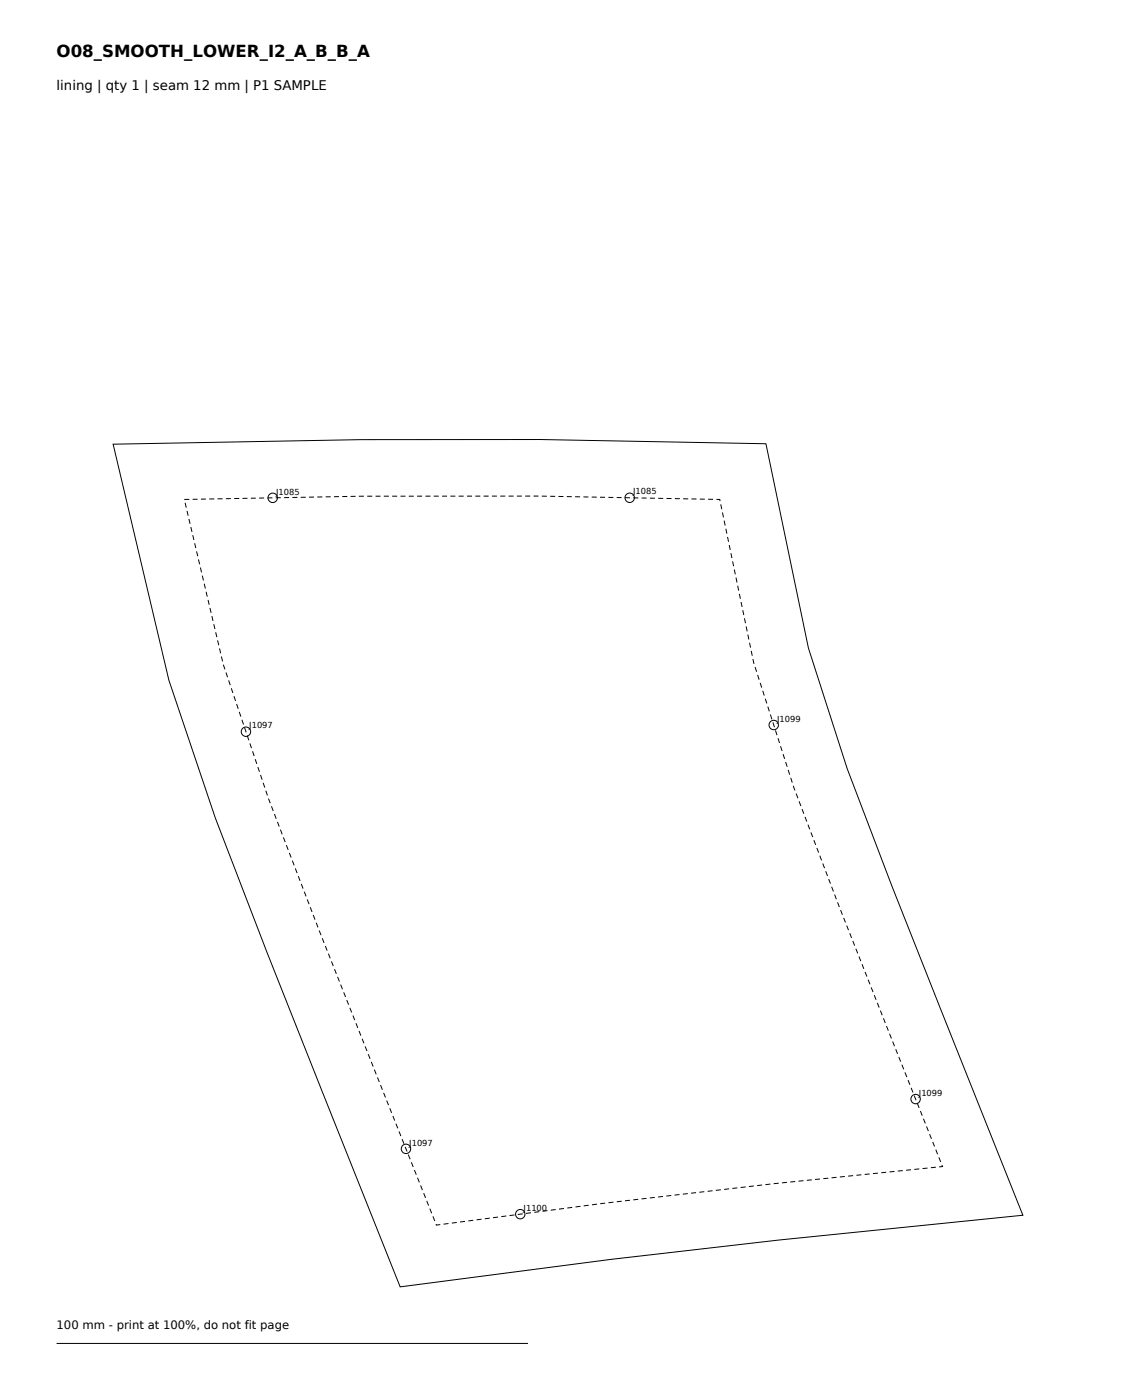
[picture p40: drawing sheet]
<svg xmlns="http://www.w3.org/2000/svg" width="241mm" height="297mm" viewBox="0 0 241 297" stroke-linecap="round" stroke-linejoin="round" font-family="sans-serif">
<defs><g id="words">
<text font-size="3.5" x="12" y="12">O08_SMOOTH_LOWER_I2_A_B_B_A</text>
<text font-size="2.8" x="12" y="19">lining | qty 1 | seam 12 mm | P1 SAMPLE</text>
<text font-size="2.5" x="12" y="282">100 mm - print at 100%, do not fit page</text>
<g font-size="1.8">
<text x="58.6" y="104.9">J1085</text>
<text x="134.3" y="104.9">J1085</text>
<text x="52.9" y="154.5">J1097</text>
<text x="164.8" y="153.1">J1099</text>
<text x="194.9" y="232.5">J1099</text>
<text x="86.8" y="243">J1097</text>
<text x="111.1" y="256.9">J1100</text>
</g>
</g></defs>
<g fill="none" stroke="#000" stroke-width=".21">
<path d="M24 94.2l52.5-.9 38.1-.1 47.9 .9 9 43.4 8.2 25.6 9.5 24.8 27.8 69.9-51.8 5.3-35.6 4.1-44.7 5.8-28.3-71.1-10.9-28.4-9.9-29.2zM12 285h100"/>
<circle cx="57.9" cy="105.6" r="1"/>
<circle cx="133.6" cy="105.6" r="1"/>
<circle cx="52.2" cy="155.2" r="1"/>
<circle cx="164.1" cy="153.8" r="1"/>
<circle cx="194.2" cy="233.2" r="1"/>
<circle cx="86.1" cy="243.7" r="1"/>
<circle cx="110.4" cy="257.6" r="1"/>
</g>
<path d="M39.1 106l37.5-.7 37.9-.1 38.2 .8 7.2 34.6 8.5 26.5 9.6 25.1 21.9 55.3-35.9 3.6-35.8 4.2-35.6 4.6-24.8-62.4-10.8-28.1-9.6-28.4z" fill="none" stroke="#000" stroke-width=".21" stroke-dasharray="1.1 .7" stroke-linecap="butt"/>
<use href="#words"/>
</svg>
